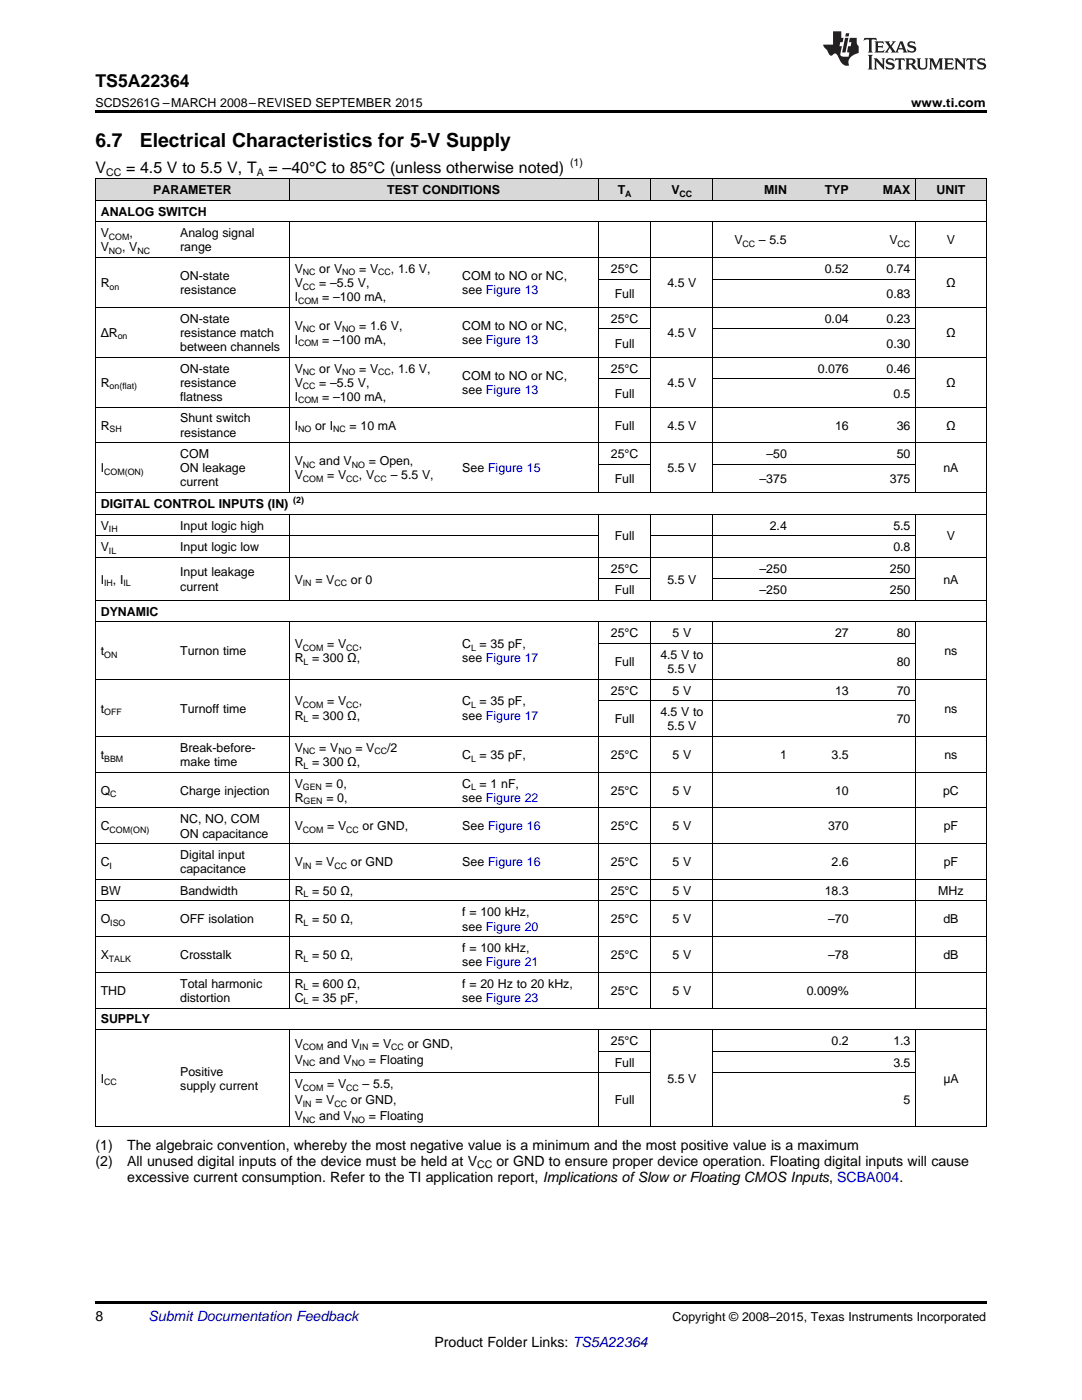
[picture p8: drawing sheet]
<svg xmlns="http://www.w3.org/2000/svg" width="216mm" height="279mm" viewBox="0 0 216 279" stroke-linecap="round" stroke-linejoin="round" font-family="sans-serif">
<defs><g id="words">
<g font-size="3.9">
<text x="19" y="29.3">6.7</text>
<text x="27.9" y="29.3">Electrical Characteristics for 5-V Supply</text>
</g>
<text font-size="3.5" x="19" y="17.3">TS5A22364</text>
<g font-size="3.2">
<text x="19" y="34.4">V</text>
<text x="25.2" y="34.4">= 4.5 V to 5.5 V, T</text>
<text x="53.6" y="34.4">= –40°C to 85°C (unless otherwise noted)</text>
</g>
<g font-size="2.8">
<text x="19" y="229.4">(1)</text>
<text x="19" y="232.6">(2)</text>
<text x="25.4" y="229.4">The algebraic convention, whereby the most negative value is a minimum and the most positive value is a maximum</text>
<text x="25.4" y="232.6">All unused digital inputs of the device must be held at V</text>
<text x="99.1" y="232.6">or GND to ensure proper device operation. Floating digital inputs will cause</text>
<text x="25.4" y="235.8">excessive current consumption. Refer to the TI application report, Implications ofSlow or Floating CMOS Inputs, SCBA004.</text>
<text x="19" y="263.6">8</text>
<text x="86.7" y="268.9">Product Folder Links: TS5A22364</text>
</g>
<text font-size="2.8" fill="#0000c8" x="29.6" y="263.6">Submit Documentation Feedback</text>
<g font-size="2.5">
<text x="19" y="21.4">SCDS261G –MARCH 2008–REVISED SEPTEMBER 2015</text>
<text x="181.8" y="21.4">www.ti.com</text>
<text x="30.6" y="38.7">PARAMETER</text>
<text x="77.3" y="38.7">TEST CONDITIONS</text>
<text x="123.3" y="38.7">T</text>
<text x="134" y="38.7">V</text>
<text x="152.5" y="38.7">MIN</text>
<text x="164.6" y="38.7">TYP</text>
<text x="176.2" y="38.7">MAX</text>
<text x="186.9" y="38.7">UNIT</text>
<text x="20.1" y="43">ANALOG SWITCH</text>
<text x="20.1" y="47.3">V</text>
<text x="25.8" y="47.3">,</text>
<text x="35.9" y="47.3">Analog signal</text>
<text x="20.1" y="50.2">V</text>
<text x="24.4" y="50.2">, V</text>
<text x="35.9" y="50.2">range</text>
<text x="146.5" y="48.8">V</text>
<text x="151.4" y="48.8">– 5.5</text>
<text x="177.5" y="48.8">V</text>
<text x="188.9" y="48.8">V</text>
<text x="20.1" y="57.3">R</text>
<text x="35.9" y="55.9">ON-state</text>
<text x="35.9" y="58.7">resistance</text>
<text x="58.8" y="54.5">V</text>
<text x="58.8" y="57.3">V</text>
<text x="63.7" y="54.5">or V</text>
<text x="63.7" y="57.3">= –5.5 V,</text>
<text x="71.6" y="54.5">= V</text>
<text x="78" y="54.5">, 1.6 V,</text>
<text x="92.3" y="55.9">COM to NO or NC,</text>
<text x="92.3" y="58.7">see Figure 13</text>
<text x="121.9" y="54.5">25°C</text>
<text x="122.7" y="59.4">Full</text>
<text x="133.2" y="57.3">4.5 V</text>
<text x="164.6" y="54.5">0.52</text>
<text x="176.9" y="54.5">0.74</text>
<text x="176.9" y="59.4">0.83</text>
<text x="188.8" y="57.3">Ω</text>
<text x="35.9" y="64.4">ON-state</text>
<text x="58.8" y="60.1">I</text>
<text x="58.8" y="65.8">V</text>
<text x="63.7" y="65.8">or V</text>
<text x="64.3" y="60.1">= –100 mA,</text>
<text x="71.6" y="65.8">= 1.6 V,</text>
<text x="92.3" y="65.8">COM to NO or NC,</text>
<text x="121.9" y="64.4">25°C</text>
<text x="164.6" y="64.4">0.04</text>
<text x="176.9" y="64.4">0.23</text>
<text x="20.1" y="67.2">ΔR</text>
<text x="35.9" y="67.2">resistance match</text>
<text x="35.9" y="70.1">between channels</text>
<text x="58.8" y="68.7">I</text>
<text x="64.3" y="68.7">= –100 mA,</text>
<text x="92.3" y="68.7">see Figure 13</text>
<text x="122.7" y="69.4">Full</text>
<text x="133.2" y="67.2">4.5 V</text>
<text x="176.9" y="69.4">0.30</text>
<text x="188.8" y="67.2">Ω</text>
<text x="20.1" y="77.2">R</text>
<text x="35.9" y="74.4">ON-state</text>
<text x="35.9" y="77.2">resistance</text>
<text x="58.8" y="74.4">V</text>
<text x="58.8" y="77.2">V</text>
<text x="63.7" y="74.4">or V</text>
<text x="63.7" y="77.2">= –5.5 V,</text>
<text x="71.6" y="74.4">= V</text>
<text x="78" y="74.4">, 1.6 V,</text>
<text x="92.3" y="75.8">COM to NO or NC,</text>
<text x="121.9" y="74.4">25°C</text>
<text x="133.2" y="77.2">4.5 V</text>
<text x="163.2" y="74.4">0.076</text>
<text x="176.9" y="74.4">0.46</text>
<text x="188.8" y="77.2">Ω</text>
<text x="35.9" y="80">flatness</text>
<text x="58.8" y="80">I</text>
<text x="64.3" y="80">= –100 mA,</text>
<text x="92.3" y="78.6">see Figure 13</text>
<text x="122.7" y="79.3">Full</text>
<text x="178.3" y="79.3">0.5</text>
<text x="20.1" y="85.7">R</text>
<text x="35.9" y="84.3">Shunt switch</text>
<text x="35.9" y="87.1">resistance</text>
<text x="58.8" y="85.7">I</text>
<text x="62.9" y="85.7">or I</text>
<text x="69.7" y="85.7">= 10 mA</text>
<text x="122.7" y="85.7">Full</text>
<text x="133.2" y="85.7">4.5 V</text>
<text x="166.6" y="85.7">16</text>
<text x="178.9" y="85.7">36</text>
<text x="188.8" y="85.7">Ω</text>
<text x="20.1" y="94.3">I</text>
<text x="35.9" y="91.4">COM</text>
<text x="35.9" y="94.3">ON leakage</text>
<text x="58.8" y="92.9">V</text>
<text x="58.8" y="95.7">V</text>
<text x="63.7" y="92.9">and V</text>
<text x="65.3" y="95.7">= V</text>
<text x="71.6" y="95.7">, V</text>
<text x="73.6" y="92.9">= Open,</text>
<text x="78" y="95.7">– 5.5 V,</text>
<text x="92.3" y="94.3">See Figure 15</text>
<text x="121.9" y="91.4">25°C</text>
<text x="133.2" y="94.3">5.5 V</text>
<text x="152.9" y="91.4">–50</text>
<text x="178.9" y="91.4">50</text>
<text x="188.2" y="94.3">nA</text>
<text x="20.1" y="101.4">DIGITAL CONTROL INPUTS (IN)</text>
<text x="35.9" y="97.1">current</text>
<text x="122.7" y="96.4">Full</text>
<text x="151.6" y="96.4">–375</text>
<text x="177.6" y="96.4">375</text>
<text x="20.1" y="105.7">V</text>
<text x="35.9" y="105.7">Input logic high</text>
<text x="122.7" y="107.8">Full</text>
<text x="153.6" y="105.7">2.4</text>
<text x="178.3" y="105.7">5.5</text>
<text x="188.9" y="107.8">V</text>
<text x="20.1" y="110">V</text>
<text x="35.9" y="110">Input logic low</text>
<text x="178.3" y="110">0.8</text>
<text x="20.1" y="116.5">I</text>
<text x="22.5" y="116.5">, I</text>
<text x="35.9" y="115">Input leakage</text>
<text x="35.9" y="117.9">current</text>
<text x="58.8" y="116.5">V</text>
<text x="62.9" y="116.5">= V</text>
<text x="70" y="116.5">or 0</text>
<text x="121.9" y="114.3">25°C</text>
<text x="122.7" y="118.6">Full</text>
<text x="133.2" y="116.5">5.5 V</text>
<text x="151.6" y="114.3">–250</text>
<text x="151.6" y="118.6">–250</text>
<text x="177.6" y="114.3">250</text>
<text x="177.6" y="118.6">250</text>
<text x="188.2" y="116.5">nA</text>
<text x="20.1" y="122.9">DYNAMIC</text>
<text x="20.1" y="130.8">t</text>
<text x="35.9" y="130.8">Turnon time</text>
<text x="58.8" y="129.4">V</text>
<text x="65.3" y="129.4">= V</text>
<text x="71.6" y="129.4">,</text>
<text x="92.3" y="129.4">C = 35 pF,</text>
<text x="121.9" y="127.2">25°C</text>
<text x="131.8" y="131.5">4.5 V to</text>
<text x="134.2" y="127.2">5 V</text>
<text x="166.6" y="127.2">27</text>
<text x="178.9" y="127.2">80</text>
<text x="188.5" y="130.8">ns</text>
<text x="58.8" y="132.2">R = 300 Ω,</text>
<text x="92.3" y="132.2">see Figure 17</text>
<text x="122.7" y="132.9">Full</text>
<text x="133.2" y="134.3">5.5 V</text>
<text x="178.9" y="132.9">80</text>
<text x="20.1" y="142.2">t</text>
<text x="35.9" y="142.2">Turnoff time</text>
<text x="58.8" y="140.8">V</text>
<text x="58.8" y="143.6">R = 300 Ω,</text>
<text x="65.3" y="140.8">= V</text>
<text x="71.6" y="140.8">,</text>
<text x="92.3" y="140.8">C = 35 pF,</text>
<text x="92.3" y="143.6">see Figure 17</text>
<text x="121.9" y="138.6">25°C</text>
<text x="131.8" y="142.9">4.5 V to</text>
<text x="134.2" y="138.6">5 V</text>
<text x="166.6" y="138.6">13</text>
<text x="178.9" y="138.6">70</text>
<text x="188.5" y="142.2">ns</text>
<text x="122.7" y="144.4">Full</text>
<text x="133.2" y="145.8">5.5 V</text>
<text x="178.9" y="144.4">70</text>
<text x="20.1" y="151.5">t</text>
<text x="35.9" y="150.1">Break-before-</text>
<text x="35.9" y="152.9">make time</text>
<text x="58.8" y="150.1">V</text>
<text x="58.8" y="152.9">R = 300 Ω,</text>
<text x="63.7" y="150.1">= V</text>
<text x="70.9" y="150.1">= V</text>
<text x="77.3" y="150.1">/2</text>
<text x="92.3" y="151.5">C = 35 pF,</text>
<text x="121.9" y="151.5">25°C</text>
<text x="134.2" y="151.5">5 V</text>
<text x="155.7" y="151.5">1</text>
<text x="165.9" y="151.5">3.5</text>
<text x="188.5" y="151.5">ns</text>
<text x="20.1" y="158.6">Q</text>
<text x="35.9" y="158.6">Charge injection</text>
<text x="58.8" y="157.2">V</text>
<text x="58.8" y="160">R</text>
<text x="65" y="157.2">= 0,</text>
<text x="65.1" y="160">= 0,</text>
<text x="92.3" y="157.2">C = 1 nF,</text>
<text x="92.3" y="160">see Figure 22</text>
<text x="121.9" y="158.6">25°C</text>
<text x="134.2" y="158.6">5 V</text>
<text x="166.6" y="158.6">10</text>
<text x="188.2" y="158.6">pC</text>
<text x="20.1" y="165.7">C</text>
<text x="35.9" y="164.3">NC, NO, COM</text>
<text x="35.9" y="167.1">ON capacitance</text>
<text x="58.8" y="165.7">V</text>
<text x="65.3" y="165.7">= V</text>
<text x="72.4" y="165.7">or GND,</text>
<text x="92.3" y="165.7">See Figure 16</text>
<text x="121.9" y="165.7">25°C</text>
<text x="134.2" y="165.7">5 V</text>
<text x="165.2" y="165.7">370</text>
<text x="188.3" y="165.7">pF</text>
<text x="20.1" y="172.9">C</text>
<text x="35.9" y="171.4">Digital input</text>
<text x="58.8" y="172.9">V</text>
<text x="62.9" y="172.9">= V</text>
<text x="70" y="172.9">or GND</text>
<text x="92.3" y="172.9">See Figure 16</text>
<text x="121.9" y="172.9">25°C</text>
<text x="134.2" y="172.9">5 V</text>
<text x="165.9" y="172.9">2.6</text>
<text x="188.3" y="172.9">pF</text>
<text x="20.1" y="178.6">BW</text>
<text x="35.9" y="174.3">capacitance</text>
<text x="35.9" y="178.6">Bandwidth</text>
<text x="58.8" y="178.6">R = 50 Ω,</text>
<text x="121.9" y="178.6">25°C</text>
<text x="134.2" y="178.6">5 V</text>
<text x="164.6" y="178.6">18.3</text>
<text x="187.2" y="178.6">MHz</text>
<text x="20.1" y="184.3">O</text>
<text x="35.9" y="184.3">OFF isolation</text>
<text x="58.8" y="184.3">R = 50 Ω,</text>
<text x="92.3" y="182.9">f = 100 kHz,</text>
<text x="92.3" y="185.7">see Figure 20</text>
<text x="121.9" y="184.3">25°C</text>
<text x="134.2" y="184.3">5 V</text>
<text x="165.2" y="184.3">–70</text>
<text x="188.2" y="184.3">dB</text>
<text x="20.1" y="191.4">X</text>
<text x="35.9" y="191.4">Crosstalk</text>
<text x="58.8" y="191.4">R = 50 Ω,</text>
<text x="92.3" y="190">f = 100 kHz,</text>
<text x="121.9" y="191.4">25°C</text>
<text x="134.2" y="191.4">5 V</text>
<text x="165.2" y="191.4">–78</text>
<text x="188.2" y="191.4">dB</text>
<text x="35.9" y="197.1">Total harmonic</text>
<text x="58.8" y="197.1">R = 600 Ω,</text>
<text x="92.3" y="192.8">see Figure 21</text>
<text x="92.3" y="197.1">f = 20 Hz to 20 kHz,</text>
<text x="20.1" y="198.5">THD</text>
<text x="35.9" y="200">distortion</text>
<text x="58.8" y="200">C = 35 pF,</text>
<text x="92.3" y="200">see Figure 23</text>
<text x="121.9" y="198.5">25°C</text>
<text x="134.2" y="198.5">5 V</text>
<text x="161" y="198.5">0.009%</text>
<text x="20.1" y="204.3">SUPPLY</text>
<text x="58.8" y="209.1">V</text>
<text x="65.3" y="209.1">and V</text>
<text x="74.3" y="209.1">= V</text>
<text x="81.4" y="209.1">or GND,</text>
<text x="121.9" y="208.6">25°C</text>
<text x="165.9" y="208.6">0.2</text>
<text x="178.3" y="208.6">1.3</text>
<text x="35.9" y="214.7">Positive</text>
<text x="58.8" y="212.3">V</text>
<text x="63.7" y="212.3">and V</text>
<text x="73.6" y="212.3">= Floating</text>
<text x="122.7" y="212.9">Full</text>
<text x="178.3" y="212.9">3.5</text>
<text x="20.1" y="216.1">I</text>
<text x="35.9" y="217.5">supply current</text>
<text x="58.8" y="217.2">V</text>
<text x="58.8" y="220.4">V</text>
<text x="62.9" y="220.4">= V</text>
<text x="65.3" y="217.2">= V</text>
<text x="70" y="220.4">or GND,</text>
<text x="72.4" y="217.2">– 5.5,</text>
<text x="122.7" y="220.4">Full</text>
<text x="133.2" y="216.1">5.5 V</text>
<text x="180.3" y="220.4">5</text>
<text x="188.2" y="216.1">μA</text>
<text x="58.8" y="223.6">V</text>
<text x="63.7" y="223.6">and V</text>
<text x="73.6" y="223.6">= Floating</text>
<text x="134.2" y="263.6">Copyright © 2008–2015, Texas Instruments Incorporated</text>
</g>
<g font-size="2.1">
<text x="21.2" y="35.1">CC</text>
<text x="51.2" y="35.1">A</text>
<text x="113.7" y="33.2">(1)</text>
<text x="95.2" y="233.2">CC</text>
</g>
<g font-size="1.8">
<text x="124.7" y="39.2">A</text>
<text x="135.6" y="39.2">CC</text>
<text x="21.7" y="47.8">COM</text>
<text x="21.7" y="50.7">NO</text>
<text x="27.4" y="50.7">NC</text>
<text x="148.2" y="49.2">CC</text>
<text x="179.1" y="49.2">CC</text>
<text x="21.9" y="57.8">on</text>
<text x="60.4" y="55">NC</text>
<text x="60.4" y="57.8">CC</text>
<text x="68.3" y="55">NO</text>
<text x="75.5" y="55">CC</text>
<text x="59.5" y="60.6">COM</text>
<text x="23.5" y="67.7">on</text>
<text x="59.5" y="69.1">COM</text>
<text x="60.4" y="66.3">NC</text>
<text x="68.3" y="66.3">NO</text>
<text x="21.9" y="77.7">on(flat)</text>
<text x="60.4" y="74.9">NC</text>
<text x="60.4" y="77.7">CC</text>
<text x="68.3" y="74.9">NO</text>
<text x="75.5" y="74.9">CC</text>
<text x="59.5" y="80.5">COM</text>
<text x="21.9" y="86.2">SH</text>
<text x="59.5" y="86.2">NO</text>
<text x="66.5" y="86.2">NC</text>
<text x="20.8" y="94.8">COM(ON)</text>
<text x="60.4" y="93.3">NC</text>
<text x="70.2" y="93.3">NO</text>
<text x="58.5" y="100.4">(2)</text>
<text x="60.4" y="96.2">COM</text>
<text x="69.1" y="96.2">CC</text>
<text x="74.7" y="96.2">CC</text>
<text x="21.7" y="106.2">IH</text>
<text x="21.7" y="110.5">IL</text>
<text x="20.8" y="116.9">IH</text>
<text x="24.6" y="116.9">IL</text>
<text x="60.4" y="116.9">IN</text>
<text x="66.7" y="116.9">CC</text>
<text x="20.8" y="131.3">ON</text>
<text x="60.4" y="129.9">COM</text>
<text x="69.1" y="129.9">CC</text>
<text x="94" y="129.9">L</text>
<text x="60.6" y="132.7">L</text>
<text x="20.8" y="142.7">OFF</text>
<text x="60.4" y="141.3">COM</text>
<text x="69.1" y="141.3">CC</text>
<text x="94" y="141.3">L</text>
<text x="60.6" y="144.1">L</text>
<text x="20.8" y="152">BBM</text>
<text x="60.4" y="150.6">NC</text>
<text x="60.6" y="153.4">L</text>
<text x="67.5" y="150.6">NO</text>
<text x="74.7" y="150.6">CC</text>
<text x="94" y="152">L</text>
<text x="22" y="159.1">C</text>
<text x="60.4" y="157.7">GEN</text>
<text x="60.6" y="160.5">GEN</text>
<text x="94" y="157.7">L</text>
<text x="21.9" y="166.2">COM(ON)</text>
<text x="60.4" y="166.2">COM</text>
<text x="69.1" y="166.2">CC</text>
<text x="21.9" y="173.4">I</text>
<text x="60.4" y="173.4">IN</text>
<text x="66.7" y="173.4">CC</text>
<text x="60.6" y="179.1">L</text>
<text x="22" y="184.8">ISO</text>
<text x="60.6" y="184.8">L</text>
<text x="21.7" y="191.9">TALK</text>
<text x="60.6" y="191.9">L</text>
<text x="60.6" y="197.6">L</text>
<text x="60.6" y="200.4">L</text>
<text x="60.4" y="209.6">COM</text>
<text x="71.8" y="209.6">IN</text>
<text x="78.1" y="209.6">CC</text>
<text x="60.4" y="212.8">NC</text>
<text x="70.2" y="212.8">NO</text>
<text x="20.8" y="216.6">CC</text>
<text x="60.4" y="217.7">COM</text>
<text x="60.4" y="220.9">IN</text>
<text x="66.7" y="220.9">CC</text>
<text x="69.1" y="217.7">CC</text>
<text x="60.4" y="224.1">NC</text>
<text x="70.2" y="224.1">NO</text>
</g>
</g></defs>
<g fill="#d8d8d8">
<path d="M19 35.7h15.9v4.3h-15.9z"/>
<path d="M34.9 35.7h22.8v4.3h-22.8z"/>
<path d="M57.7 35.7h33.5v4.3h-33.5z"/>
<path d="M91.2 35.7h28.2v4.3h-28.2z"/>
<path d="M119.4 35.7h10.5v4.3h-10.5z"/>
<path d="M129.9 35.7h12.4v4.3h-12.4z"/>
<path d="M142.3 35.7h15.8v4.3h-15.8z"/>
<path d="M158.1 35.7h12.3v4.3h-12.3z"/>
<path d="M170.4 35.7h12.3v4.3h-12.3z"/>
<path d="M182.7 35.7h14.1v4.3h-14.1z"/>
</g>
<path d="M19 22h177.8v.5h-177.8zM19 224.8l.2 .1zM57.6 224.8l.1 .1zM91.1 224.8l.1 .1zM119.3 224.8l.1 .1zM129.8 224.8l.1 .1zM142.2 224.8l.1 .1zM158 224.8l.1 .1zM170.3 224.8l.1 .1zM182.6 224.8l.1 .1zM196.7 224.8l.1 .1zM19 259.7h177.8v.5h-177.8z" fill="#000"/>
<g fill="none" stroke="#000" stroke-width=".2">
<path d="M19 40h177.8M19 35.6h177.8M19.1 35.7v189.2M57.7 35.7v4.3M119.3 35.7v4.3M129.9 35.7v4.3M142.2 35.7v4.3M182.7 35.7v4.3M196.8 35.7v189.2M19 51.4h177.8M19 44.3h177.8M57.7 44.3v54.1"/>
<path d="M119.3 44.3v54.1M119.4 55.7h10.5M129.9 44.3v54.1M142.2 44.3v54.1M142.3 55.7h40.4M182.7 44.3v54.1M19 71.3h177.8M19 61.3h177.8M119.4 75.6h10.5M119.4 65.6h10.5M142.3 75.6h40.4M142.3 65.6h40.4"/>
<path d="M19 98.3h177.8M19 88.4h177.8M19 81.2h177.8M119.4 92.7h10.5M142.3 92.7h40.4M19 119.8h177.8M19 111.2h177.8M19 106.9h100.3M19 102.6h177.8M57.7 102.6v17.3M119.3 102.6v17.3M119.4 115.5h10.5"/>
<path d="M129.9 102.6v17.3M129.9 106.9h52.8M142.2 102.6v17.3M142.3 115.5h40.4M182.7 102.6v17.3M19 135.6h177.8M19 124.1h177.8M57.7 124.1v77.1M119.3 124.1v77.1M119.4 139.9h63.3M119.4 128.4h63.3M129.9 124.1v77.1"/>
<path d="M142.2 124.1v77.1M182.7 124.1v77.1M19 154.1h177.8M19 147h177.8M19 179.8h177.8M19 175.5h177.8M19 168.4h177.8M19 161.2h177.8M19 194h177.8M19 186.9h177.8M19 205.5h177.8M19 201.2h177.8"/>
<path d="M57.7 205.5v19.4M57.7 214.1h72.2M119.3 205.5v19.4M119.4 209.8h10.5M129.9 205.5v19.4M142.2 205.5v19.4M142.3 214.1h40.4M142.3 209.8h40.4M182.7 205.5v19.4M19 224.8h177.8"/>
</g>
<g fill="#231f20">
<path d="M172.5 7.6l-.1 .5 .4-.2h.6v.1v2.1l-.2 .4h.9l-.2-.4v-2.1l.1-.1h.5l.5 .2-.2-.5zM174.5 8.3l.2 .3v1.5l-.2 .4h1.8l.2-.6a1.04 1.04 0 0 1-1.3 .2v-.7h.6l.3 .2v-.6l-.3 .2h-.6v-.6l.8-.1 .4 .3-.2-.5zM176.5 8.3l.9 1.1-.9 1.1h.8l-.2-.2 .4-.7 .5 .7-.2 .2h1.5l-.2-.2 .2-.4h.9l.1 .4-.2 .2h1l-.3-.3-.7-1.9h-.5l-.9 2-.8-1 .9-1h-.8l.1 .3-.4 .5-.3-.6 .1-.2zM179.7 8.6l.4 1h-.7zM181.3 8.4a.63 .63 0 0 0-.2 .7 .63 .63 0 0 0 .6 .4l.6 .2 .1 .2a.75 .75 0 0 1-.7 .4 .75 .75 0 0 1-.6-.5l.1 .7 .1-.1a1.11 1.11 0 0 0 1.5-.6 1.13 1.13 0 0 0-1.2-.8l-.1-.4a1.04 1.04 0 0 1 1.2 .2l-.2-.5-.2 .1-.4-.2zM173.2 10.9l.2 .4v2.2l-.2 .4h1l-.3-.4v-2.2l.3-.4zM174.3 11.6l.3 .4v1.5l-.3 .4h.8l-.2-.4v-1.3l1.5 1.7v-1.9l.2-.4h-.7l.2 .4v.9l-1.1-1.3zM177 11.8a.62 .62 0 0 0-.2 .7 .62 .62 0 0 0 .6 .4l.6 .1 .1 .3a.76 .76 0 0 1-.7 .3 .76 .76 0 0 1-.7-.4l.2 .7 .1-.1a1.11 1.11 0 0 0 1.5-.6 1.13 1.13 0 0 0-1.2-.8l-.1-.4a1.04 1.04 0 0 1 1.2 .2l-.2-.6-.2 .1-.5-.1zM178.7 11.6l-.2 .6a.61 .61 0 0 1 .8-.3v1.6l-.2 .4h.9l-.2-.4v-1.6a.63 .63 0 0 1 .7 .3l-.1-.6zM180.6 11.6l.3 .4v1.5l-.3 .4h1l-.2-.2-.1-.8 .6 .2a.76 .76 0 0 0 1.2 .7l-1-1a.58 .58 0 0 0 .6-.5 .58 .58 0 0 0-.5-.6zM181.4 11.9h.1a.45 .45 0 0 1 .5 .1 .45 .45 0 0 1 .1 .5l-.8 .2zM182.9 11.6l.2 .2a2.17 2.17 0 0 0 .3 1.9 .99 .99 0 0 0 1.6-.6v-1.1l.2-.4h-.7l.2 .2a1.92 1.92 0 0 1-.2 1.8 .6 .6 0 0 1-.9-.5v-1.1l.2-.4zM185.4 11.6l.2 .4v1.5l-.2 .4h.7l-.2-.4v-1.4l.8 1.8 .8-1.8v1.4l-.2 .4h.9l-.2-.4v-1.5l.2-.4h-.8l-.6 1.5-.6-1.5zM188.4 11.6l.2 .4v1.5l-.2 .4h1.8l.1-.6a1.04 1.04 0 0 1-1.2 .1v-.6h.5l.4 .2v-.6l-.4 .2h-.5v-.7h.8l.3 .3-.1-.6zM190.5 11.6l.2 .4v1.5l-.2 .4h.7l-.2-.4v-1.3l1.5 1.7v-1.9l.2-.4h-.7l.2 .4v.9l-1.1-1.3zM192.9 11.6l-.1 .6a.61 .61 0 0 1 .7-.3l.1 1.6-.3 .4h1l-.3-.4 .1-1.6a.63 .63 0 0 1 .7 .3l-.1-.6zM195.2 11.8a.62 .62 0 0 0-.2 .7 .62 .62 0 0 0 .6 .4l.6 .1 .1 .3a.76 .76 0 0 1-.7 .3 .76 .76 0 0 1-.6-.4l.1 .7 .1-.1a1.11 1.11 0 0 0 1.6-.6 1.13 1.13 0 0 0-1.3-.8l-.1-.4a1.04 1.04 0 0 1 1.2 .2l-.1-.6-.2 .1-.5-.1z"/>
<path d="M166.2 6.3v2.6h-1.9v.4l.8 .9a.91 .91 0 0 0 1 .8 .56 .56 0 0 1 .5-.3 .56 .56 0 0 1 .5 .3l.4 .8a1.53 1.53 0 0 0 1.9 1.2 1.54 1.54 0 0 1 1-2.1l.9-.3v-1.4a1.52 1.52 0 0 1-.4-1.6h-1.3l-.2 .8h.5l-.2 .8h-.5l-.1 1v.2l.4 .1-.2 .8a1.93 1.93 0 0 1-1.6-.3l.3-1.8h-.5l.2-.8h.4l.2-.8h-.4v-1.3zM168.6 7.6l-.6 2.9h.7l.6-2.9zM168.8 6.6l-.1 .7h.6l.2-.7z"/>
</g>
<use href="#words"/>
</svg>
